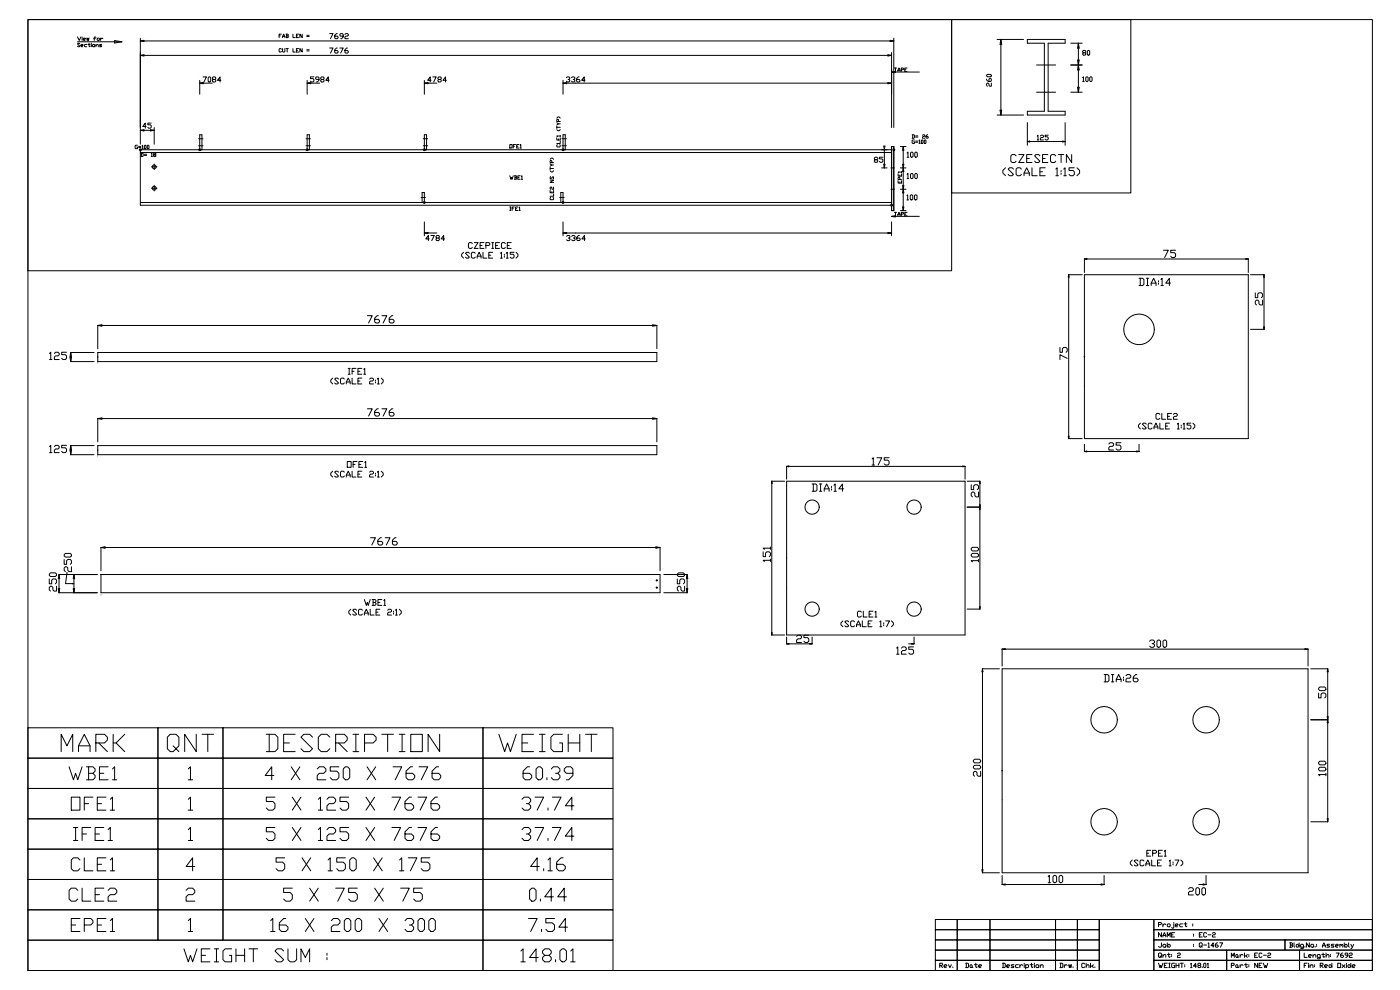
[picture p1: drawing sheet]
<svg xmlns="http://www.w3.org/2000/svg" width="420mm" height="297mm" viewBox="0 0 420 297" stroke-linecap="round" stroke-linejoin="round" font-family="sans-serif">
<g fill="none" stroke="#000" stroke-width=".3">
<path d="M8.4 5.9h403.2v285.1h-403.2zM8.4 5.9h277v75.3h-277zM23.2 11.1l.6 1 .5-1M23.2 12.5h13.3M23.9 13.2l-.5-.2-.2 .2 .7 .6-.1 .2-.6-.2M24.3 13.7h.5l.2-.2-.2-.2-.5 .2v.3l.5 .2M24.6 11.1v.1M24.6 11.4v.7M25 11.8h.5l.2-.2-.2-.2-.5 .2v.3l.5 .2M26 11.4l.2 .7 .2-.7 .1 .7 .2-.7M26 13.3l-.7 .2 .2 .5h.5M26.4 13.3h.6"/>
<path d="M26.7 13v.8l.2 .2 .1-.2M27.4 13v.2M27.4 13.3v.7M27.7 13.5l.6-.2 .1 .5-.5 .2zM28.1 11.6h.5M28.8 11.2l-.2-.1-.3 .1v.9M28.8 13.7l.5-.4 .2 .7M28.8 13.3v.7M29.3 11.4l.5 .2-.2 .5-.5-.2zM30.2 11.4v.7M30.5 13.3h-.5l-.2 .2 .2 .2 .5 .1-.7 .2M30.9 11.6l-.4-.2-.3 .4"/>
<path d="M34.4 12.2l2.1 .3-2.1 .4zM42.1 11.4v31.8M42.1 12.3h225.9M42.1 12.3l1.1-.2v.4zM42.1 16.6l1.1-.2v.4zM42.1 16.6h225.3M83.7 10.8h.3M84.4 10.2h-.7v1.1M84.4 14.7l-.2-.1-.5 .1 .2 .9 .5-.2M84.7 11.3l.4-1.1 .3 1.1M84.7 14.6l.2 1 .5-.2v-.8M84.7 10.9h.7"/>
<path d="M85.8 10.2h.5l.2 .2-.2 .4M85.8 14.6h.7M85.9 10.8h.4l.2 .3-.7 .2M85.9 10.2v1.1M86.1 14.6v1M87.9 10.2v1.1h.6M87.9 14.6v1h.6M88.9 10.8h.3M88.9 15.1h.3M89.6 10.2h-.7v1.1h.7M89.6 14.6h-.7v1h.7M90.6 10.2v1.1l-.7-1.1v1.1"/>
<path d="M90.6 14.6v1l-.7-1v1M92 10.9h.7M92 10.6h.7M92 14.9h.7M92 15.3h.7M98.8 10.1h1.1l-.8 1.5M98.8 14.4h1.1l-.8 1.5M101.1 10.1l-.7 .5v.7l.2 .3h.5l.3-.3-.3-.5h-.7M101.1 14.4l-.7 .5v.8l.2 .2h.5l.3-.2-.3-.5h-.7M101.9 14.4h1l-.7 1.5M102.9 10.8h-.7l-.3-.2 .3-.5h.5l.2 .2v.8l-.7 .5M103.4 10.3l.3-.2h.5l.3 .2-.3 .5h-.5l-.3 .3v.5h1.1"/>
<path d="M104.2 14.4l-.8 .5v.8l.3 .2h.5l.3-.5-.3-.2h-.8M266.3 16.4l1.1 .2-1.1 .2zM267 12.1l1 .2-1 .2zM267.4 15.8v22.4M268 11.4v26.8M285.4 5.9h53.7v52h-53.7zM299 11.8h8M300.2 11.8v22.7M300.2 11.8l.2 1.5h-.5zM308.1 11.8h11.3v1.2h-5.1v20.4h5.1v1.1h-11.3v-1.1h5.1v-20.4h-5.1zM310.9 19.5h5.7M321.1 13h3.4"/>
<path d="M321.1 19.5h3.4M323.2 18l.4 3h-.4l.4-3zM323.4 13v14.7M323.4 13l.2 1.4h-.4zM324.9 15.8l-.2-.2 .2-.5 .7 .3-.2 .4-.7 .3 .2 .4 .7-.2-.2-.5M326.1 15.4l.2-.3 .5 .3v.9l-.2 .2-.5-.2zM42.1 39.1l1.1-.2v.4zM42.1 39.1h4.1M43.8 37.9h-1l.8-1v1.5M45.2 38.9l1 .2-1 .2zM45.3 36.9h-1v.5h.8l.2 .3v.5l-.2 .2h-.5l-.3-.2M46.2 38.2v5"/>
<path d="M59.9 24.1v4.2M59.9 24.9h3.7M59.9 24.9l1.1-.1v.3zM60.9 23.1h1l-.7 1.5M62.4 23.3l.3-.2 .5 .2v1l-.3 .3-.5-.3zM64 23.8l-.3-.2 .3-.5h.5l.2 .2-.2 .5h-.5l-.3 .3 .3 .5h.5l.2-.3-.2-.5M66.2 24.1h-1l.8-1v1.5M92.1 24.9l1.1-.1v.3zM92.1 24.1v4.2M92.1 24.9h3.8M94.1 23.1h-1v.5h.8l.2 .2v.5l-.2 .3h-.5l-.3-.3M95.7 23.8h-.8l-.3-.5 .3-.2h.5l.3 .2v.8l-.8 .5"/>
<path d="M96.4 23.8l-.2-.2 .2-.5h.5l.3 .2-.3 .5h-.5l-.2 .3 .2 .5h.5l.3-.3-.3-.5M98.7 24.1h-1l.8-1v1.5M127.3 24.1v4.2M127.3 24.9h3.7M127.3 24.9l1-.1v.3zM129.3 24.1h-1l.7-1v1.5M129.8 23.1h1l-.8 1.5M131.6 23.8l-.3-.2 .3-.5h.5l.2 .5-.2 .2h-.5l-.3 .5 .3 .3h.5l.2-.3-.2-.5M133.9 24.1h-1.1l.8-1v1.5M167 38.9l.3 .3h.4l.3-.3M167 35.4l.3-.3h.4l.3 .3M167 37.8v.7"/>
<path d="M167 38.2h1M167 36.8l.5 .3M167.5 36.4v-.5l-.4-.1-.1 .6h1M168 37.1h-.5l-.5 .4M168.8 24.1v4.2M168.8 24.9h98.6M168.8 24.9l1.1-.1v.3zM169.9 23.3l.2-.2h.5l.3 .5-.5 .2M170.6 23.8l.3 .3-.3 .5h-.5l-.2-.3M171.4 23.3l.2-.2h.5l.3 .2v.3l-.5 .2M172.1 23.8l.3 .3-.3 .5h-.5l-.2-.3M173.7 23.1l-.8 .5v.7l.3 .3h.5l.2-.3-.2-.5h-.8"/>
<path d="M175.5 24.1h-1.1l.8-1v1.5M266.3 24.8l1.1 .1-1.1 .2zM267.4 21.6l1.1-.2v.4zM267.4 21.6h8.3M268.2 20.4h.7M268.6 20.4v1M269.2 21.4l.4-1 .3 1M269.2 21.1h.7M270.3 20.9h.5l.2-.3-.7-.2v1M271.3 20.9h.4M272 20.4h-.7v1h.7M295.9 23.7l.5 .7h.7l.2-.2-.2-.7-.5 .2v.7"/>
<path d="M295.9 22.5l.2-.2h1l.2 .5-.2 .2h-1zM297.3 24.9v1l-.7-.3-.2-.7-.5 .2 .2 .8M299 34.5h8M299.9 33h.5l-.2 1.5zM308.1 36.8v6.8M310.9 27.7h5.7M319.4 36.8v6.8M321.1 27.7h3.4M323.2 26.2h.4l-.2 1.5zM324.7 23.3l.2-.3v1.4M324.7 24.4h.4M325.9 23l.4 .3v.9l-.2 .2-.5-.2v-.9z"/>
<path d="M327 23l.5 .3v.9l-.2 .2-.5-.2v-.9zM41.2 43.6l-.7 .1v.7l.7 .2v-.5h-.2M41.6 43.9h.7M41.6 44.2h.7M42.1 45.7h225.3M42.2 45.9l.7 .2v.7l-.7 .2M42.4 45.9v1.1M42.6 43.7l.2-.1v1M42.6 44.6h.3M43.3 46.3h.7M43.3 46.6h.7M43.5 43.6l.3 .1-.2 .9-.3-.2z"/>
<path d="M44.3 43.6l.4 .1-.2 .9-.3-.2zM45.4 46.1l.1-.2v1.1M45.4 47h.3M45.4 50h1.7M45.4 56.4h1.7M46.2 46.4l-.1-.1 .1-.4 .5 .2-.1 .3-.5 .2 .1 .4 .5-.2-.1-.4M46.2 49.2v1.7M46.2 55.6v1.7M59.6 41.6h1.3M59.6 43.7h1.3M59.9 44.9v-4.5h.7v4.5M91.8 41.6h1.3"/>
<path d="M91.8 43.7h1.3M92.1 44.9v-4.5h.7v4.5M126.3 59.2h1.3M126.9 41.6h1.4M126.9 43.7h1.4M127.3 44.9v-4.5h.6v4.5M152.9 43.3h.7v1.1h-.7zM152.9 52.7l.3 1 .2-.5 .2 .5 .3-1M153.9 43.9h.4M154.3 52.7l.7 .2-.2 .3M154.4 53.2h.4l.2 .4-.7 .1M154.4 52.7v1"/>
<path d="M154.6 43.3h-.7v1.1M155 43.9h.3M155.3 53.2h.4M155.7 43.3h-.7v1.1h.7M156 43.5l.2-.2v1.1M156 52.7h-.7v1h.7M156 44.4h.4M156.4 52.9l.1-.2v1M156.4 53.7h.3M165 57.1v.7h1v-.7M165 54h1l-1 .7h1M165 51.2l.3 .4h.4l.3-.4"/>
<path d="M165 47.8l.3-.4h.4l.3 .4M165 50.2v.7M165 50.5h1M165 49.1l.5 .4M165.2 59.2l-.2 .2 .2 .5h.6l.2-.2-.2-.5M165.2 53l-.2 .1 .2 .5 .6-.6 .2 .1-.2 .5M165.5 48.8v-.5l-.3-.2-.2 .7h1M165.5 57.5v.3M166 58.2v.6h-1M166 56.1v.7l-.5-.2-.2-.5-.3 .1 .2 .6M166 49.5h-.5l-.5 .3M167 41.3v.7h1v-.7"/>
<path d="M167.1 43.4l-.1 .2 .1 .5h.7l.2-.2-.2-.5M167.5 41.6v.4M167.9 59.2h1.3M168 42.3v.7h-1M168 40.8h-1l.1 .2M168 40.6v.4M168.5 41.6h1.3M168.5 43.7h1.3M168.8 44.9v-4.5h.7v4.5M262.5 47.9l-.3-.3 .3-.5h.5l.2 .3-.2 .5h-.5l-.3 .3 .3 .5h.5l.2-.3-.2-.5M264.4 50.3h1.6M264.8 47.1h-1.1v.5h.8l.3 .3v.5l-.3 .3h-.5l-.3-.3"/>
<path d="M265 43.8h.4l-.2 1.1zM265 49.3h.4l-.2 1zM265.2 44.9v5.4M267.2 50.3h1M267.2 56.7h1M267.4 44.9h-225.3v16.6h225.3M267.4 43.9h.6v19.3h-.6zM269.3 54.2v.7h1.1v-.7M269.3 52.1v.7h1.1v-.7M269.9 53.9v-.6l-.4-.1-.2 .7h1.1M269.9 52.5v.3M269.9 54.5v.4"/>
<path d="M270 43.9h1.7M270 50.3h1.7M270 56.7h1.7M270.4 51.6h-1.1l.2 .2M270.4 51.4v.4M270.7 49.3h.4l-.4 2.1h.4zM270.7 55.7h.4l-.4 2.1h.4zM270.9 43.9v19.2M270.9 43.9l.2 1.1h-.4zM272 58.7l.2-.3v1.5M272 59.9h.5M272 45.9l.3-.3v1.5"/>
<path d="M272 52.3l.3-.3v1.5M272 47.1h.5M272 53.5h.5M273 58.7l.2-.3 .5 .3v1l-.2 .2-.5-.2zM273.3 45.6l.5 .3v1l-.2 .2-.5-.2v-1zM273.3 52l.5 .3v1l-.2 .2-.5-.2v-1zM273.5 40.4l.7 .2v.7l-.7 .1M273.7 40.4v1M274.2 42l-.7 .1 .2 .9h.5v-.5h-.1M274.3 45.9l.3-.3 .5 .3v1l-.3 .2-.5-.2zM274.3 52.3l.3-.3 .5 .3v1l-.3 .2-.5-.2zM274.5 58.4l.5 .3v1l-.2 .2-.6-.2v-1z"/>
<path d="M274.6 40.8h.7M274.6 41.1h.7M274.6 42.3h.7M274.6 42.7h.7M275.6 42.1l.2-.1v1M275.6 43h.4M276.3 42.1l.2-.1 .3 .1-.1 .9-.4-.2zM276.7 40.6l.1-.2 .5 .2-.1 .3-.5 .2v.3h.6M277.3 42l.4 .1-.2 .9-.3-.2zM278.2 40.4l-.5 .4v.5l.2 .1 .5-.1-.2-.4h-.5M301.5 50.3l-.7 .8v.8l.7 .8M303.9 50.7l-.4-.4h-.8l-.4 .4 1.6 1.6-.4 .4h-.8l-.4-.4"/>
<path d="M304.7 46.7l-.4-.4h-.8l-.4 .4v1.6l.4 .4h.8l.4-.4M305.5 46.3h1.6l-1.6 2.4h1.6M306.3 50.7l-.4-.4h-.8l-.4 .4v1.6l.4 .4h.8l.4-.4M307.1 52.7v-.8l.8-1.6 .8 1.6v.8M307.1 51.9h1.6M307.9 47.5h.8M308.1 42.4h11.3M308.1 42.4l.7-.1v.3zM309.5 46.3h-1.6v2.4h1.6M309.5 50.3v2.4h1.6M311.1 40.8l.2-.3v1.5M311.1 42h.4"/>
<path d="M311.9 46.7l-.4-.4h-.8l-.4 .4 1.6 1.6-.4 .4h-.8l-.4-.4M311.9 51.5h.8M312 40.8l.2-.3 .7 .3-.2 .5-.7 .2v.5h.9M312.7 47.5h.7M313.4 50.3h-1.5v2.4h1.5M314.2 46.3h-1.5v2.4h1.5M314.4 40.5h-1v.5h.7l.3 .3-.3 .7-.7-.3M316.6 46.7l-.4-.4h-.8l-.4 .4v1.6l.4 .4h.8l.4-.4M316.6 50.7l.4-.4v2.4M316.6 52.7h.8M317.4 46.3h1.6M318.2 46.3v2.4"/>
<path d="M318.2 51.1v.4M318.2 51.9v.4M318.7 42.3l.7 .1-.7 .2zM319 50.7l.4-.4v2.4M319 52.7h.8M321.4 46.3v2.4l-1.6-2.4v2.4M322.2 50.3h-1.6v.8h1.2l.4 .4v.8l-.4 .4h-.8l-.4-.4M323 50.3l.8 .8v.8l-.8 .8M42.1 60.7h225.3M126.6 60.7v-3h.7v3M127.3 66.5v4.2M127.3 69.9h3.7"/>
<path d="M127.3 69.9l1-.2v.4zM128.7 71.6h-1l.8-1v1.5M129.2 70.6h1l-.7 1.5M131 71.4l-.2-.3 .2-.5h.5l.3 .5-.3 .3h-.5l-.2 .5 .2 .2h.5l.3-.2-.3-.5M133.3 71.6h-1l.7-1v1.5M139 75.7l-.6 .5v.6l.6 .6M140.8 75.9l-.3-.2h-.6l-.3 .2 1.2 1.2-.3 .3h-.6l-.3-.3M141.6 73l-.2-.3h-.6l-.3 .3v1.2l.3 .3h.6l.2-.3M142.2 72.7h1.2l-1.2 1.8h1.2M142.5 75.9l-.3-.2h-.6l-.2 .2v1.2l.2 .3h.6l.3-.3M143.1 77.4v-.6l.6-1.1 .6 1.1v.6M143.1 76.8h1.2"/>
<path d="M144 73.6h.6M144.8 75.7v1.7h1.2M145.1 72.7h-1.1v1.8h1.1M145.7 73.6h.9l.3-.6-.3-.3h-.9v1.8M146.6 76.5h.6M147.5 74.5h.6M147.5 72.7h.6M147.8 75.7h-1.2v1.7h1.2M147.8 72.7v1.8M148.6 73.6h.6M149.8 72.7h-1.2v1.8h1.2M150.1 75.9l.3-.2v1.7"/>
<path d="M150.1 77.4h.6M151.3 76.2v.3M151.3 76.8v.3M151.5 73l-.2-.3h-.6l-.3 .3v1.2l.3 .3h.6l.2-.3M151.8 75.9l.3-.2v1.7M151.8 77.4h.6M152.1 73.6h.6M152.9 63.1h.3M152.9 62.1h.3M153.1 62.1v1M153.3 72.7h-1.2v1.8h1.2M153.6 62.6h.3"/>
<path d="M154.2 75.7h-1.2v.5h.9l.3 .3v.6l-.3 .3h-.6l-.3-.3M154.3 62.1h-.7v1M154.6 62.6h.4M154.7 75.7l.6 .5v.6l-.6 .6M155.3 62.1h-.7v1h.7M155.7 62.2l.1-.1v1M155.7 63.1h.3M168.2 60.7v-3h.6v3M168.8 66.5v4.2M168.8 69.9l1.1-.2v.4zM168.8 69.9h98.6M169.9 70.9l.3-.3h.5l.2 .3v.2l-.5 .3"/>
<path d="M170.7 71.4l.2 .2-.2 .5h-.5l-.3-.2M171.4 70.9l.3-.3h.5l.3 .3-.3 .5h-.2M172.2 71.4l.3 .2-.3 .5h-.5l-.3-.2M173.7 70.6l-.7 .5v.8l.2 .2h.5l.3-.2-.3-.5h-.7M175.5 71.6h-1l.8-1v1.5M266.3 69.7l1.1 .2-1.1 .2zM267.4 66.5v4.2M267.4 64.9l1.1-.2v.4zM267.4 64.9h8.3M268.2 63.7h.7M268.6 63.7v1M269.2 64.7l.4-1 .3 1"/>
<path d="M269.2 64.4h.7M270 63.1h1.7M270.3 64.2h.5l.2-.4-.7-.1v1M270.7 62.1h.4l-.2 1zM271.3 64.2h.4M272 63.7h-.7v1h.7M325.2 77.6v4.1M325.2 77.7h49.2M325.2 77.7l.7-.2v.3zM348.9 75h1.5l-1.1 2.2M352.5 75h-1.4v.8h1.1l.3 .3v.8l-.3 .3h-.7l-.4-.3M373.6 77.5l.8 .2-.8 .1z"/>
<path d="M374.4 77.6v4.1M29.3 97.6v7M29.3 97.6l1.2-.2v.4zM29.3 97.6h167.7M110.2 94.7h1.4l-1.1 2.1M113.5 94.7h-.4l-.7 .7v1.1l.3 .3h.8l.3-.3v-.4l-.3-.3h-1.1M114.5 94.7h1.5l-1.1 2.1M117.8 94.7h-.3l-.8 .7v1.1l.4 .3h.7l.4-.3v-.4l-.4-.3h-1.1M195.8 97.4l1.2 .2-1.2 .2zM197 97.6v7M320.5 82.4h4.1M320.5 82.4v49.1"/>
<path d="M320.5 82.4l.1 .7h-.2zM325.2 82.4h49.2v49.1h-49.2zM341.6 83.4h1.1l.3 .4v1.5l-.3 .3h-1.1M342 83.4v2.2M343.8 83.4h.7M343.8 85.6h.7M344.1 83.4v2.2M345.2 85.6v-.7l.8-1.5 .7 1.5v.7M345.2 84.9h1.5M347.4 84.2v.3M347.4 84.9v.4M348.1 83.8l.4-.4v2.2"/>
<path d="M348.1 85.6h.8M351.1 84.9h-1.5l1.1-1.5v2.2M375 82.4h4.1M375 98.8h4.1M376.5 87.8v1.5h.7v-1.1l.3-.4h.8l.3 .4v.7l-.3 .4M378.6 90v1.4h-.7l-.4-.3v-.7l-.3-.4h-.4l-.3 .4v.7l.3 .3M379 98h.2l-.1 .8zM379.1 82.4l.1 .7h-.2zM379.1 82.4v16.4M14.9 106l.3-.4v2.2M14.9 107.8h.7M16.3 106l.4-.4h.7l.4 .4v.4l-.4 .3h-.7l-.4 .4v.7h1.5"/>
<path d="M20 105.6h-1.5v.8h1.1l.4 .3v.7l-.4 .4h-.7l-.4-.4M21 107.2h.4l-.2 1.2zM21.2 108.4h7M21.2 105.7h7M21.2 105.7v2.7M21.2 105.7l.2 1.2h-.4zM29.3 105.7h167.7v2.7h-167.7zM29.3 108.8h.1M29.3 107.1h.1M99.8 113.4l-.6 .6v.5l.6 .6M101.5 113.7l-.3-.3h-.6l-.2 .3 1.1 1.1-.3 .3h-.6l-.2-.3M103.3 113.7l-.3-.3h-.6l-.3 .3v1.1l.3 .3h.6l.3-.3"/>
<path d="M103.8 115.1v-.6l.6-1.1 .6 1.1v.6M103.8 114.5h1.2M104.4 110.5h.6M104.4 112.2h.6M104.7 110.5v1.7M105.6 113.4v1.7h1.2M105.6 111.3h.6M106.8 110.5h-1.2v1.7M107.3 111.3h.6M107.3 114.3h.6M108.5 110.5h-1.2v1.7h1.2M108.5 113.4h-1.2v1.7h1.2"/>
<path d="M109.1 110.8l.3-.3v1.7M109.1 112.2h.6M110.8 113.7l.3-.3h.6l.3 .3-.3 .6h-.6l-.3 .2v.6h1.2M112.6 114v.3M112.6 114.5v.3M113.2 113.7l.3-.3v1.7M113.2 115.1h.6M114.3 113.4l.6 .6v.5l-.6 .6M317.9 104.2v1.4h.7v-1.1l.4-.3h.7l.4 .3v.8l-.4 .3M320.1 107.5l-2.2-1.1v1.4M325.1 107h.2M325.2 115.7h.1"/>
<path d="M14.9 133.9l.3-.4v2.2M14.9 135.7h.7M16.3 133.9l.4-.4h.7l.4 .4v.4l-.4 .3h-.7l-.4 .4v.7h1.5M20 133.5h-1.5v.8h1.1l.4 .3v.8l-.4 .3h-.7l-.4-.3M21 135.1h.4l-.2 1.2zM21.2 136.3h7M21.2 133.6h7M21.2 133.6v2.7M21.2 133.6l.2 1.2h-.4zM29.3 125.5v7M29.3 133.6h167.7v2.7h-167.7zM29.3 125.5h167.7"/>
<path d="M29.3 125.5l1.2-.2v.4zM29.3 136.7h.1M29.3 135h.1M104.1 138.4h1.2v1.7h-1.2zM105.9 139.3h.6M107.1 138.4h-1.2v1.7M107.6 139.3h.6M108.8 138.4h-1.2v1.7h1.2M109.4 138.7l.3-.3v1.7M110.2 122.6h1.4l-1.1 2.2M113.5 122.6h-.4l-.7 .7v1.1l.3 .4h.8l.3-.4v-.4l-.3-.3h-1.1M114.5 122.6h1.5l-1.1 2.2"/>
<path d="M117.8 122.6h-.3l-.8 .7v1.1l.4 .4h.7l.4-.4v-.4l-.4-.3h-1.1M195.8 125.3l1.2 .2-1.2 .2zM197 125.5v7M235.9 139.8v3.9M235.9 139.9h53.5M235.9 139.9l.7-.2v.3zM261.5 137.6l.4-.3v2.1M261.5 139.4h.8M263 137.3h1.4l-1 2.1M266.6 137.3h-1.4v.7h1.1l.3 .4v.7l-.3 .3h-.8l-.3-.3M288.7 139.7l.7 .2-.7 .1zM289.4 139.8v3.9"/>
<path d="M320.4 130.8h.2l-.1 .7zM320.5 131.5h4.1M325.2 133.2v2.2M325.2 135.4l.7-.1v.2zM325.2 135.4h16.4M332.5 133.1l.4-.3h.7l.4 .3v.4l-.4 .3h-.7l-.4 .4v.7h1.5M336.2 132.8h-1.5v.7h1.1l.4 .3v.8l-.4 .3h-.7l-.4-.3M340.9 135.3l.7 .1-.7 .1zM341.6 133.2v2.2M342 126.9l-.6 .6v.6l.6 .5M343.8 127.2l-.3-.3h-.6l-.3 .3 1.2 1.1-.3 .3h-.6l-.3-.3M345.5 127.2l-.3-.3h-.6l-.3 .3v1.1l.3 .3h.6l.3-.3"/>
<path d="M346.1 128.6v-.5l.6-1.2 .5 1.2v.5M346.1 128.1h1.1M347.8 124.3l-.3-.3h-.5l-.3 .3v1.1l.3 .3h.5l.3-.3M347.8 126.9v1.7h1.2M348.4 124v1.7h1.2M349.6 127.8h.6M350.2 124.8h.5M350.7 126.9h-1.1v1.7h1.1M351.3 124h-1.1v1.7h1.1M351.9 124.3l.3-.3h.6l.3 .3-.3 .5h-.6l-.3 .3v.6h1.2M353.1 127.2l.3-.3v1.7M353.1 128.6h.6"/>
<path d="M354.2 127.5v.3M354.2 128.1v.2M354.8 127.2l.3-.3v1.7M354.8 128.6h.6M357.2 126.9h-1.2v.6h.9l.3 .3v.5l-.3 .3h-.6l-.3-.3M357.7 126.9l.6 .6v.6l-.6 .5M99.8 141.3l-.6 .6v.6l.6 .5M101.5 141.6l-.3-.3h-.6l-.2 .3 1.1 1.2-.3 .2h-.6l-.2-.2M103.3 141.6l-.3-.3h-.6l-.3 .3v1.2l.3 .2h.6l.3-.2M103.8 143v-.5l.6-1.2 .6 1.2v.5M103.8 142.5h1.2M105.6 141.3v1.7h1.2"/>
<path d="M107.3 142.2h.6M108.5 141.3h-1.2v1.7h1.2M109.4 140.1h.6M110.8 141.6l.3-.3h.6l.3 .3-.3 .6h-.6l-.3 .3v.5h1.2M112.6 141.9v.3M112.6 142.5v.3M113.2 141.6l.3-.3v1.7M113.2 143h.6M114.3 141.3l.6 .6v.6l-.6 .5M231.4 144.3h3.9M231.5 144.3v46.1M231.5 144.3l.1 .7h-.3z"/>
<path d="M235.9 144.3h53.5v46.1h-53.5zM243.5 145.1h1.1l.4 .4v1.4l-.4 .4h-1.1M243.9 145.1v2.2M245.7 145.1h.8M245.7 147.3h.8M246.1 145.1v2.2M247.2 147.3v-.7l.7-1.5 .7 1.5v.7M247.2 146.6h1.4M249.4 145.9v.3M249.4 146.6v.3M250.1 145.5l.4-.4v2.2M250.1 147.3h.7"/>
<path d="M253 146.6h-1.4l1-1.5v2.2M290 144.3h3.9M290 152.1h3.9M291.3 145.4v1.4h.7v-1.1l.4-.3h.7l.3 .3v.8l-.3 .3M293.4 147.5v1.5h-.7l-.3-.4v-.7l-.4-.4h-.4l-.3 .4v.7l.3 .4M293.7 151.4h.3l-.3 1.3h.3zM293.9 144.3l.1 .7h-.3zM293.9 144.3v38.3M14.8 173.6v1.5h.7v-1.1l.4-.4h.7l.4 .4v.7l-.4 .4M15.1 171.8h1.5l.4 .3v.4l-.4 .4h-1.5l-.3-.4v-.4zM17 175.8v1.4h-.8l-.3-.3v-.8l-.4-.3h-.4l-.3 .3v.8l.3 .3M17.5 176.5h.4l-.2 1.2z"/>
<path d="M17.7 172.3h11.5M17.7 177.7h11.5M17.7 172.3v5.4M17.7 172.3l.2 1.2h-.4zM19.2 167.8v1.4h.8v-1.1l.3-.3h.8l.3 .3v.8l-.3 .3M19.6 165.9h1.5l.3 .4v.4l-.3 .3h-1.5l-.4-.3v-.4zM20.1 171.8h.1M20.1 171.7l-.4 3.3h2M21.4 169.9v1.5h-.7l-.4-.4v-.7l-.3-.4h-.4l-.4 .4v.7l.4 .4M21.7 174.9l.5 .1zM22 176.5h.4l-.2 1.2zM22.2 172.3l.2 1.2h-.4z"/>
<path d="M22.2 172.3v5.4M30.3 172.3h167.6v5.4h-167.6zM30.3 164.2v7M30.3 164.2h167.6M30.3 164.2l1.2-.2v.4zM30.3 178.4h.1M30.3 172.3h.1M109.3 179.8l.6 1.7 .2-.9 .3 .9 .6-1.7M111.1 161.2h1.5l-1.1 2.2M111.6 179.8h.9l.3 .3-.3 .5M111.9 179.8v1.7M114.4 161.2h-.4l-.7 .8v1.1l.4 .3h.7l.4-.3v-.4l-.4-.4h-1.1"/>
<path d="M114.5 179.8h-1.2v1.7h1.2M115.5 161.2h1.5l-1.1 2.2M118.8 161.2h-.4l-.7 .8v1.1l.3 .3h.8l.3-.3v-.4l-.3-.4h-1.1M196.7 164l1.2 .2-1.2 .2zM197.9 164.2v7M199.1 172.3h7M199.1 177.7h7M203.1 173.6v1.5h.8v-1.1l.3-.4h.7l.4 .4v.7l-.4 .4M203.1 172.1l.4-.3h1.4l.4 .3v.4l-.4 .4h-1.4l-.4-.4zM205.3 175.8v1.4h-.7l-.4-.3v-.8l-.3-.3h-.4l-.4 .3v.8l.4 .3M205.8 176.5h.5l-.2 1.2zM206.1 172.3l.2 1.2h-.5z"/>
<path d="M206.1 172.3v5.4M228.9 165.5v1.4h.7v-1.1l.4-.3h.7l.3 .3v.8l-.3 .3M231 168h-2.1l.3 .4M231 164.4h-2.1l.3 .3M231 164v.7M231 167.6v.8M235.9 167.4h.1M235.9 176.1h.1M291.6 165.9h1.5l.3 .4v.4l-.3 .3h-1.5l-.3-.3v-.4zM291.6 164.1h1.5l.3 .4v.3l-.3 .4h-1.5l-.3-.4v-.3zM293.4 168.1h-2.1l.3 .4M293.4 167.8v.7"/>
<path d="M105.2 182.7l-.6 .6v.6l.6 .5M106.9 183l-.3-.3h-.5l-.3 .3 1.1 1.1-.3 .3h-.5l-.3-.3M108.7 183l-.3-.3h-.6l-.3 .3v1.1l.3 .3h.6l.3-.3M109.3 184.4v-.5l.6-1.2 .5 1.2v.5M109.3 183.9h1.1M111 182.7v1.7h1.2M111.9 180.6h.6l.3 .6-.3 .3h-.9M112.8 183.6h.5M113.3 180.6h.6M113.9 182.7h-1.1v1.7h1.1M115.1 180.1l.3-.3v1.7M115.1 181.5h.6"/>
<path d="M116.3 183l.3-.3h.5l.3 .3-.3 .6h-.5l-.3 .3v.5h1.1M118 183.3v.3M118 183.9v.2M118.6 183l.3-.3v1.7M118.6 184.4h.6M119.8 182.7l.5 .6v.6l-.5 .5M231.3 189.7h.3l-.1 .7zM231.4 190.4h3.9M235.9 191v2.1M235.9 193.1l.7-.2v.3zM235.9 193.1h7.6M238.9 190.8l.4-.3h.7l.4 .3v.4l-.4 .4h-.7l-.4 .3v.8h1.5"/>
<path d="M242.5 190.5h-1.4v.7h1.1l.3 .4v.7l-.3 .4h-.7l-.4-.4M242.9 192.9l.6 .2-.6 .1zM243.5 191v2.1M252.8 186.2l-.6 .6v.5l.6 .6M254.5 186.5l-.3-.3h-.5l-.3 .3 1.1 1.1-.3 .3h-.5l-.3-.3M256.3 186.5l-.3-.3h-.6l-.3 .3v1.1l.3 .3h.6l.3-.3M256.9 187.9v-.6l.5-1.1 .6 1.1v.6M256.9 187.3h1.1M258.3 183.6l-.3-.3h-.6l-.3 .3v1.1l.3 .3h.6l.3-.3M258.6 186.2v1.7h1.2M258.9 183.3v1.7h1.2M260.4 187.1h.5"/>
<path d="M260.6 184.1h.6M261.5 186.2h-1.1v1.7h1.1M261.8 183.3h-1.2v1.7h1.2M262.4 183.6l.3-.3v1.7M262.4 185h.6M263.8 186.5l.3-.3v1.7M263.8 187.9h.6M265 186.8v.3M265 187.3v.3M265.6 186.2h1.2l-.9 1.7M267.3 186.2l.6 .6v.5l-.6 .6M268.9 194.3l.3-.3v2.2"/>
<path d="M268.9 196.2h.7M270.3 194.3l.4-.3h.7l.4 .3v.4l-.4 .4h-.7l-.4 .3v.8h1.5M272.5 193.1h1.6M273.4 192.9l.7 .2-.7 .1zM274 194h-1.5v.7h1.1l.4 .4v.7l-.4 .4h-.7l-.4-.4M274.1 191v2.1M290 182.6h3.9M293.7 182h.3l-.1 .6zM300.5 194.6v5.1M300.5 194.6h91.8M300.5 194.6l.9-.1v.3zM344.8 192.3l.3-.4h.8l.3 .4v.3l-.3 .4h-.4"/>
<path d="M345.9 193l.3 .4v.3l-.3 .4h-.8l-.3-.4M347 192.3l.3-.4h.4l.3 .4v1.4l-.3 .4h-.4l-.3-.4zM349.1 191.9h.4l.4 .4v1.4l-.4 .4h-.4l-.3-.4v-1.4zM391.4 194.5l.9 .1-.9 .2zM392.3 194.6v5.1M8.4 218.2h39v9.1h-39zM47.4 218.2h19.5v9.1h-19.5zM66.9 218.2h77.9v9.1h-77.9zM144.8 218.2h39v9.1h-39zM294.6 200.5h5.1M294.6 200.5v61.2M294.6 200.5l.2 .9h-.3z"/>
<path d="M300.5 200.5h91.8v61.2h-91.8zM331.1 202.3h1.1l.4 .3v1.5l-.4 .4h-1.1M331.5 202.3v2.2M333.3 202.3h.7M333.3 204.5h.7M333.7 202.3v2.2M334.8 204.5v-.8l.7-1.4 .7 1.4v.8M334.8 203.7h1.4M336.9 203v.4M336.9 203.7v.4M337.7 202.6l.3-.3h.8l.3 .3v.4l-.3 .4h-.8l-.3 .3v.8h1.4M340.9 202.3h-.3l-.7 .7v1.1l.3 .4h.7l.4-.4v-.4l-.4-.3h-1"/>
<path d="M393.1 200.5h5.1M393.1 215.8h5.1M395.4 207.8v1.5h.8v-1.1l.3-.4h.8l.3 .4v.7l-.3 .4M395.4 206.4l.4-.4h1.5l.3 .4v.3l-.3 .4h-1.5l-.4-.4zM398 214.9h.3l-.3 1.8h.3zM398.2 200.5l.1 .9h-.3zM398.2 200.5v45.9M8.4 227.3h39v9.1h-39zM8.4 236.4h39v9.1h-39zM18.3 225.4v-5.2l1.8 3.4 1.7-3.4v5.2M20.7 229.9l1.3 3.9 .7-1.9 .6 1.9 1.3-3.9M21.4 239h2.6v3.9h-2.6z"/>
<path d="M23.5 225.4v-1.8l1.8-3.4 1.7 3.4v1.8M23.5 223.6h3.5M25.9 229.9h2l.6 .7v.6l-.6 .7M26.6 231.9h1.3l.6 .6v.7l-.6 .6h-2M26.6 229.9v3.9M27.9 239h-2.6v3.9M28.7 222.8h2.6l.9-.9v-.9l-.9-.8h-2.6v5.2M29.6 222.8l2.6 2.6M29.8 231.9h1.3M31.8 239h-2.6v3.9h2.6M32.4 229.9h-2.6v3.9h2.6M33.1 239.7l.6-.7v3.9"/>
<path d="M33.7 230.6l.7-.7v3.9M33.7 233.8h1.3M33.9 220.2v5.2M34.8 222.8l2.6 2.6M37.4 220.2l-2.6 2.6h-.9M47.4 227.3h19.5v9.1h-19.5zM47.4 236.4h19.5v9.1h-19.5zM51.9 223.6l.9 .9-.9 .9h-.8l-.9-.9v-3.5l.9-.8h1.7l.9 .8v2.6l-.9 .9 .9 .9M56.5 230.6l.6-.7v3.9M56.5 239.7l.6-.7v3.9M56.5 233.8h1.3M58.8 220.2v5.2l-3.4-5.2v5.2"/>
<path d="M60.6 220.2h3.4M62.3 220.2v5.2M66.9 227.3h77.9v9.1h-77.9zM66.9 236.4h77.9v9.1h-77.9zM79.9 220.2h2.6l.8 .8v3.5l-.8 .9h-2.6M80.7 220.2v5.2M82.1 232.5h-2.6l2-2.6v3.9M82.5 239h-2.6v1.3h1.9l.7 .7v1.3l-.7 .6h-1.3l-.6-.6M85.1 222.8h1.7M87.3 229.9l2.6 3.9M87.7 239l2.6 3.9M88.5 220.2h-3.4v5.2h3.4"/>
<path d="M89.9 229.9l-2.6 3.9M90.3 239l-2.6 3.9M93.7 221l-.8-.8h-1.8l-.8 .8 3.4 3.5-.8 .9h-1.8l-.8-.9M95.1 230.6l.7-.7h1.3l.6 .7v.6l-.6 .7h-1.3l-.7 .6v1.3h2.6M95.5 239.7l.6-.7v3.9M98.1 239.7l.6-.7h1.3l.7 .7v.6l-.7 .7h-1.3l-.6 .6v1.3h2.6M98.9 221l-.8-.8h-1.8l-.8 .8v3.5l.8 .9h1.8l.8-.9M100.7 222.8h2.6l.8-.9v-.9l-.8-.8h-2.6v5.2M101.5 222.8l2.6 2.6M101.6 229.9h-2.6v1.3h2l.6 .7v1.3l-.6 .6h-1.3l-.7-.6M102.9 230.6l.7-.7h.6l.7 .7v2.6l-.7 .6h-.6l-.7-.6zM104.6 239h-2.6v1.3h1.9l.7 .7v1.3l-.7 .6h-1.3l-.6-.6"/>
<path d="M105.9 220.2h1.7M105.9 225.4h1.7M106.7 220.2v5.2M109.3 222.8h2.6l.9-.9v-.9l-.9-.8h-2.6v5.2M109.8 239l2.6 3.9M110.1 229.9l2.6 3.9M112.4 239l-2.6 3.9M112.7 229.9l-2.6 3.9M114.5 220.2h3.5M116.3 220.2v5.2M117.6 239h2.6l-2 3.9M117.9 229.9h2.6l-2 3.9"/>
<path d="M119.7 220.2h1.8M119.7 225.4h1.8M120.6 220.2v5.2M123.2 220.2h3.4v5.2h-3.4zM123.4 239h-.6l-1.3 1.3v2l.6 .6h1.3l.7-.6v-.7l-.7-.6h-1.9M123.7 229.9h-.6l-1.3 1.3v2l.6 .6h1.3l.7-.6v-.7l-.7-.6h-1.9M125.3 239h2.6l-1.9 3.9M125.7 229.9h2.6l-2 3.9M131.2 239h-.7l-1.3 1.3v2l.7 .6h1.3l.6-.6v-.7l-.6-.6h-2M131.5 229.9h-.6l-1.3 1.3v2l.6 .6h1.3l.7-.6v-.7l-.7-.6h-1.9M131.8 220.2v5.2l-3.4-5.2v5.2M144.8 227.3h39v9.1h-39z"/>
<path d="M144.8 236.4h39v9.1h-39zM149.6 220.2l1.7 5.2 .9-2.6 .9 2.6 1.7-5.2M156.5 239.7l.7-.7h1.3l.6 .7v.6l-.6 .7h-.7M156.5 222.8h1.8M158.8 229.9h-.6l-1.3 1.3v2l.6 .6h1.3l.7-.6v-.7l-.7-.6h-1.9M160 220.2h-3.5v5.2h3.5M160.4 239h2.6l-1.9 3.9M160.8 230.6l.6-.7h.7l.6 .7v2.6l-.6 .6h-.7l-.6-.6zM161.7 220.2h1.8M161.7 225.4h1.8M162.6 220.2v5.2M164 233.2v.6"/>
<path d="M165.3 230.6l.7-.7h1.3l.6 .7v.6l-.6 .7h-.7M165.6 239h2.6l-1.9 3.9M167.3 231.9l.6 .6v.7l-.6 .6h-1.3l-.7-.6M168.7 220.2h-2.6l-.9 .8v3.5l.9 .9h2.6v-2.6h-.9M170.4 222.8h3.5M170.4 220.2v5.2M171.8 231.9h-1.9l-.7-.7v-.6l.7-.7h1.3l.6 .7v1.9l-1.3 1.3h-.6M173.9 220.2v5.2M175.6 220.2h3.5M177.3 220.2v5.2M291.9 228l.4-.3h1.4l.4 .3v.4l-.4 .4h-1.4l-.4-.4zM292.3 229.5h1.4l.4 .3v.4l-.4 .4h-1.4l-.4-.4v-.4z"/>
<path d="M294.1 231.3v1.5h-.7l-.4-.4v-.7l-.4-.4h-.3l-.4 .4v.7l.4 .4M300.5 239.9h.1M300.6 231.1h.1M395.4 230.4l.4-.3h1.5l.3 .3v.4l-.3 .4h-1.5l-.4-.4zM395.4 228.6l.4-.3h1.5l.3 .3v.4l-.3 .3h-1.5l-.4-.3zM397.6 232.3h-2.2l.4 .3M397.6 231.9v.7M8.4 245.5h39v9.1h-39zM8.4 254.6h39v9.1h-39zM22 248.1h1.3M22 252h1.3M22.7 248.1v3.9"/>
<path d="M24 257.9l-.7-.7h-1.3l-.6 .7v2.6l.6 .6h1.3l.7-.6M24.6 250.1h1.3M25.3 257.2v3.9h2.6M25.3 241h1.3M27.2 248.1h-2.6v3.9M28.5 250.1h1.3M29.2 241h1.3M29.2 259.2h1.3M31.1 248.1h-2.6v3.9h2.6M31.8 257.2h-2.6v3.9h2.6M32.4 248.8l.7-.7v3.9M32.4 252h1.3"/>
<path d="M33.1 257.9l.6-.7v3.9M33.1 242.9h1.3M47.4 245.5h19.5v9.1h-19.5zM47.4 254.6h19.5v9.1h-19.5zM56.5 248.8l.6-.7v3.9M56.5 242.9h1.3M56.5 252h1.3M58.4 259.8h-2.6l2-2.6v3.9M66.9 245.5h77.9v9.1h-77.9zM66.9 254.6h77.9v9.1h-77.9zM82.5 248.1h-2.6v1.3h1.9l.7 .7v1.3l-.7 .6h-1.3l-.6-.6M85.4 257.2h-2.6v1.3h1.9l.7 .7v1.3l-.7 .6h-1.3l-.6-.6"/>
<path d="M87.7 248.1l2.6 3.9M90.3 248.1l-2.6 3.9M90.6 257.2l2.6 3.9M93.2 257.2l-2.6 3.9M95.5 248.8l.6-.7v3.9M95.5 242.9h1.3M95.5 252h1.3M98.1 248.8l.6-.7h1.3l.7 .7v.6l-.7 .7h-1.3l-.6 .6v1.3h2.6M98.4 257.9l.6-.7v3.9M103.6 257.2h-2.6v1.3h1.9l.7 .7v1.3l-.7 .6h-1.3l-.6-.6M104.6 248.1h-2.6v1.3h1.9l.7 .7v1.3l-.7 .6h-1.3l-.6-.6M104.9 257.9l.6-.7h.7l.6 .7v2.6l-.6 .6h-.7l-.6-.6z"/>
<path d="M109.8 248.1l2.6 3.9M112 257.2l2.6 3.9M112.4 248.1l-2.6 3.9M114.6 257.2l-2.6 3.9M117.6 248.1h2.6l-2 3.9M119.8 257.9l.7-.7v3.9M122.4 257.2h2.6l-1.9 3.9M123.4 248.1h-.6l-1.3 1.3v2l.6 .6h1.3l.7-.6v-.7l-.7-.6h-1.9M125.3 248.1h2.6l-1.9 3.9M128.9 257.2h-2.6v1.3h2l.6 .7v1.3l-.6 .6h-1.3l-.7-.6M131.2 248.1h-.7l-1.3 1.3v2l.7 .6h1.3l.6-.6v-.7l-.6-.6h-2M144.8 245.5h39v9.1h-39z"/>
<path d="M144.8 254.6h39v9.1h-39zM156.5 248.8l.7-.7h1.3l.6 .7v.6l-.6 .7h-.7M158.5 241l.6 .6v.7l-.6 .6h-1.3l-.7-.6M158.5 250.1l.6 .6v.7l-.6 .6h-1.3l-.7-.6M160.4 248.1h2.6l-1.9 3.9M161.7 259.8h-2.6l2-2.6v3.9M164.3 257.9l.7-.7v3.9M164.3 242.3v.6M164.3 251.4v.6M165.6 248.1h2.6l-1.9 3.9M168.9 257.2h-.7l-1.3 1.3v2l.7 .6h1.3l.6-.6v-.7l-.6-.6h-2M172.1 241.6h-2.6l2-2.6v3.9"/>
<path d="M172.1 250.7h-2.6l2-2.6v3.9M339.6 257.9l-.6 .6v.6l.6 .5M341.3 258.2l-.3-.3h-.6l-.3 .3 1.2 1.1-.3 .3h-.6l-.3-.3M343.1 258.2l-.3-.3h-.6l-.3 .3v1.1l.3 .3h.6l.3-.3M343.6 259.6v-.5l.6-1.2 .6 1.2v.5M343.6 259.1h1.2M343.9 255.8h.6M345.1 255h-1.2v1.7h1.2M345.4 257.9v1.7h1.1M345.7 255.8h.8l.3-.5-.3-.3h-.8v1.7M347.1 258.8h.6M347.4 255.8h.6"/>
<path d="M348.3 257.9h-1.2v1.7h1.2M348.6 255h-1.2v1.7h1.2M349.2 255.3l.3-.3v1.7M349.2 256.7h.6M350.6 258.2l.3-.3v1.7M350.6 259.6h.6M351.8 258.5v.3M351.8 259.1v.2M352.4 257.9h1.1l-.8 1.7M354.1 257.9l.6 .6v.6l-.6 .5M393.1 246.4h5.1M398 245.5h.3l-.1 .9z"/>
<path d="M8.4 263.7h39v9.1h-39zM8.4 272.8h39v9.1h-39zM21.4 277.4h1.3M23.3 267l-.6-.7h-1.3l-.7 .7v2.6l.7 .6h1.3l.6-.6M24 275.4h-2.6v3.9h2.6M24.6 266.3v3.9h2.6M25.3 277.4h1.9l.7-.7v-.6l-.7-.7h-1.9v3.9M28.5 268.3h1.3M29.2 277.4h1.3M31.1 266.3h-2.6v3.9h2.6M31.8 275.4h-2.6v3.9h2.6M32.4 267l.7-.7h1.3l.6 .7v.6l-.6 .7h-1.3l-.7 .6v1.3h2.6"/>
<path d="M33.1 276.1l.6-.7v3.9M33.1 261.1h1.3M33.1 279.3h1.3M47.4 263.7h19.5v9.1h-19.5zM47.4 272.8h19.5v9.1h-19.5zM55.8 267l.7-.7h1.3l.6 .7v.6l-.6 .7h-1.3l-.7 .6v1.3h2.6M56.5 276.1l.6-.7v3.9M56.5 279.3h1.3M66.9 263.7h77.9v9.1h-77.9zM66.9 272.8h77.9v9.1h-77.9zM81.2 276.1l.6-.7v3.9M81.2 279.3h1.3"/>
<path d="M85.7 275.4h-.6l-1.3 1.3v2l.6 .6h1.3l.7-.6v-.7l-.7-.6h-1.9M87.7 266.3h-2.6v1.3h1.9l.7 .7v1.3l-.7 .6h-1.3l-.6-.6M91.6 275.4l2.6 3.9M92.9 266.3l2.6 3.9M94.2 275.4l-2.6 3.9M95.5 266.3l-2.6 3.9M98.4 261.1h1.3M99.4 276.1l.6-.7h1.3l.7 .7v.6l-.7 .7h-1.3l-.6 .6v1.3h2.6M100.7 266.3h2.6l-2 3.9M103.3 276.1l.6-.7h.7l.6 .7v2.6l-.6 .6h-.7l-.6-.6zM106.5 276.1l.7-.7h.6l.7 .7v2.6l-.7 .6h-.6l-.7-.6zM107.2 266.3h-2.6v1.3h1.9l.7 .7v1.3l-.7 .6h-1.3l-.6-.6"/>
<path d="M112.4 266.3l2.6 3.9M113.7 275.4l2.6 3.9M115 266.3l-2.6 3.9M116.3 275.4l-2.6 3.9M119.8 261.1h1.3M120.2 266.3h2.6l-2 3.9M121.5 276.1l.6-.7h1.3l.7 .7v.6l-.7 .7h-.6M123.4 277.4l.7 .6v.7l-.7 .6h-1.3l-.6-.6M126 275.4h.6l.7 .7v2.6l-.7 .6h-.6l-.7-.6v-2.6zM126.6 266.3h-2.5v1.3h1.9l.6 .7v1.3l-.6 .6h-1.3l-.6-.6M129.2 275.4h.7l.6 .7v2.6l-.6 .6h-.7l-.6-.6v-2.6zM144.8 263.7h39v9.1h-39z"/>
<path d="M144.8 272.8h39v9.1h-39zM158.5 275.4h2.6l-2 3.9M158.8 267l.7-.7h.6l.7 .7v2.6l-.7 .6h-.6l-.7-.6zM162.1 269.6v.6M162.4 278.7v.6M163 260.5v.6M164.3 261.1h1.3M166 268.9h-2.6l1.9-2.6v3.9M166.3 275.4h-2.6v1.3h1.9l.7 .7v1.3l-.7 .6h-1.3l-.6-.6M169.9 268.9h-2.6l1.9-2.6v3.9M170.2 278h-2.6l1.9-2.6v3.9M280.5 275.7h6.6v3.1h-6.6z"/>
<path d="M280.5 278.8h6.6v3h-6.6zM287.1 275.7h9.8v3.1h-9.8zM287.1 278.8h9.8v3h-9.8zM294.5 260.8h.3l-.2 .9zM294.6 261.7h5.1M296.9 275.7h19.6v3.1h-19.6zM296.9 278.8h19.6v3h-19.6zM300.5 262.5v2.7M300.5 265.2l.9-.1v.3zM300.5 265.2h30.6M314.3 262.9l.4-.4v2.2M314.3 264.7h.8"/>
<path d="M315.8 262.9l.3-.4h.4l.4 .4v1.4l-.4 .4h-.4l-.3-.4zM316.5 275.7h6.6v3.1h-6.6zM316.5 278.8h6.6v3h-6.6zM317.6 262.9l.4-.4h.3l.4 .4v1.4l-.4 .4h-.3l-.4-.4zM323.1 275.7h6.6v3.1h-6.6zM323.1 278.8h6.6v3h-6.6zM329.7 275.7h16.3v15.3h-16.3zM330.2 265.1l.9 .1-.9 .2zM331.1 262.5v2.7M346 275.7h65.6v3.1h-65.6zM346 278.8h65.6v3h-65.6zM347.4 277.3h.7l.2-.5-.2-.2h-.7v1.3"/>
<path d="M348.3 279.7v1.3l-.9-1.3v1.3M348.7 277v.9M349.6 277.3l-.4-.3-.5 .5M350.1 277.3l.6-.3 .2 .7-.6 .2zM352 277v1.1l-.2 .2-.4-.2M352 276.6v.2M352.2 279.7h-.8v1.3h.8M352.5 277.5h.6l.2-.2-.2-.3-.6 .3v.4l.6 .2M354.6 277h-.6l-.2 .3 .2 .6h.6M355.1 277h.9M355.5 276.6v1.1l.2 .2 .3-.2M356.4 266.5l.4-.3h.7l.4 .3v.4l-.4 .4h-.7l-.4 .3v.8h1.5"/>
<path d="M357.7 277v.3M357.7 277.5v.2M358.6 266.5l.4-.3h.3l.4 .3v1.5l-.4 .4h-.3l-.4-.4zM359.5 265.2h2.2M360.4 266.5l.4-.3h.4l.3 .3v1.5l-.3 .4h-.4l-.4-.4zM360.5 279.7h-.8v1.3h.8M360.8 265.1l.9 .1-.9 .2zM361.7 262.5v2.7M361.9 279.9l-.3-.2-.6 .2v.8l.2 .3 .7-.3M363.6 279.9l.2-.2 .7 .2-.2 .4-.7 .2v.5h.9M8.4 281.9h136.4v9.1h-136.4zM55.2 284.5l1.3 3.9 .6-1.9 .7 1.9 1.3-3.9"/>
<path d="M60.4 286.5h1.3M63 284.5h-2.6v3.9h2.6M64.3 288.4h1.3M64.3 284.5h1.3M64.9 284.5v3.9M69.5 284.5h-2l-.6 .7v2.6l.6 .6h2v-1.9h-.7M70.8 286.5h2.6M70.8 284.5v3.9M73.4 284.5v3.9M74.7 284.5h2.6M76 284.5v3.9M85.1 285.2l-.7-.7h-1.3l-.6 .7 2.6 2.6-.7 .6h-1.3l-.6-.6"/>
<path d="M86.4 284.5v3.3l.6 .6h1.3l.7-.6v-3.3M90.3 288.4v-3.9l1.3 2.6 1.3-2.6v3.9M98.1 285.8v.7M98.1 287.1v.7M144.8 281.9h39v9.1h-39zM156.2 285.2l.7-.7v3.9M156.2 288.4h1.3M161.4 287.1h-2.6l2-2.6v3.9M163.4 286.5l-.7-.7v-.6l.7-.7h1.3l.6 .7v.6l-.6 .7h-1.3l-.7 .6v.7l.7 .6h1.3l.6-.6v-.7l-.6-.6M166.6 287.8v.6M167.9 285.2l.7-.7h.6l.7 .7v2.6l-.7 .6h-.6l-.7-.6zM171.2 285.2l.6-.7v3.9"/>
<path d="M171.2 288.4h1.3M280.5 281.8h6.6v3.1h-6.6zM280.5 284.9h6.6v3.1h-6.6zM280.5 288h6.6v3h-6.6zM281.8 289.5h.7l.2-.5-.2-.2h-.7v1.3M282 289.5l.7 .6M283.1 289.7h.7l.2-.2-.2-.2-.7 .2 .2 .6h.5M284.4 289.3l.5 .8 .4-.8M285.7 289.9v.2M287.1 281.8h9.8v3.1h-9.8zM287.1 284.9h9.8v3.1h-9.8zM287.1 288h9.8v3h-9.8z"/>
<path d="M289.6 288.8h.6l.2 .2v.9l-.2 .2h-.6M289.8 288.8v1.3M290.9 289.5l.2-.2 .4 .2-.2 .6-.4-.2zM291.5 289.9l.3 .2M292.2 289.3h.9M292.6 288.8v1.1l.2 .2 .3-.2M293.5 289.7h.7l.2-.2-.2-.2-.7 .2v.4l.7 .2M296.9 281.8h19.6v3.1h-19.6zM296.9 284.9h19.6v3.1h-19.6zM296.9 288h19.6v3h-19.6zM300.6 288.8h.7l.2 .2v.9l-.2 .2h-.7M300.8 288.8v1.3"/>
<path d="M301.9 289.7h.7l.2-.2-.2-.2-.7 .2v.4l.7 .2M304.1 289.3h-.7l-.2 .2 .2 .2 .7 .2-.2 .2h-.7M305.4 289.3h-.6l-.3 .2 .3 .6h.6M305.8 289.3v.8M306.7 289.5l-.4-.2-.5 .4M307.2 288.8v.2M307.2 289.3v.8M307.6 289.5l.2-.2 .7 .2-.3 .6h-.6M307.6 289.3v1.3M308.9 289.3h.9M309.3 288.8v1.1l.3 .2 .2-.2M310.2 288.8v.2"/>
<path d="M310.2 289.3v.8M310.7 289.5l.6-.2 .2 .6-.6 .2zM312 289.7l.6-.4 .2 .2v.6M312 289.3v.8M316.5 281.8h6.6v3.1h-6.6zM316.5 284.9h6.6v3.1h-6.6zM316.5 288h6.6v3h-6.6zM317.9 288.8h.6l.2 .2v.9l-.2 .2h-.6M318.1 288.8v1.3M319.2 289.3v.8M320 289.5l-.4-.2-.4 .4M320.5 289.3l.2 .8 .2-.8 .2 .8 .3-.8"/>
<path d="M321.8 289.9v.2M323.1 281.8h6.6v3.1h-6.6zM323.1 284.9h6.6v3.1h-6.6zM323.1 288h6.6v3h-6.6zM325.3 289l-.2-.2-.7 .2v.9l.2 .2 .7-.2M325.7 289.7l.7-.4 .2 .2v.6M325.7 288.8v1.3M327 288.8v1.3M327.5 289.7l.4 .4M327.9 289.3l-.4 .4h-.5M328.3 289.9v.2M346 281.8h39.4v3.1h-39.4z"/>
<path d="M346 284.9h21.9v3.1h-21.9zM346 288h21.9v3h-21.9zM347.4 288.8l.5 1.3 .2-.6 .2 .6 .4-1.3M347.9 286.6l.2 .3-.4 .2-.3-.2v-.9l.7-.2 .2 .2v.6l-.2 .3 .2 .2M348.3 282.7v1.1l-.2 .2-.7-.2M348.7 281l.5-1.3 .4 1.3M348.7 283.4l.7-.2 .2 .6-.6 .2zM348.7 286.6l.7-.4 .2 .2v.7M348.7 286.2v.9M348.7 280.5h.9M349.2 289.5h.4M350.1 281v-1.3l.4 .8 .4-.8v1.3"/>
<path d="M350.1 288.8h-.9v1.3h.9M350.1 282.7v1.3M350.1 286.2h.8M350.5 283.2l.4 .2-.2 .6-.6-.4zM350.5 285.8v1.1l.2 .2 .2-.2M350.5 290.1h.4M350.5 288.8h.4M350.7 288.8v1.3M351.4 280.3h.4M351.4 286.2v.2M351.4 286.6v.3M352.2 288.8h-.6l-.2 .2v.9l.2 .2h.6v-.6h-.2"/>
<path d="M352.7 289.5h.9M352.7 288.8v1.3M353.1 286l.2-.2 .7 .2-.2 .4-.7 .2v.5h.9M353.6 288.8v1.3M354 288.8h.9M354.4 288.8v1.3M355.3 289.3v.2M355.3 289.7v.2M357 289l.3-.2v1.3M357 290.1h.5M357.9 280.1v.2M357.9 280.5v.2"/>
<path d="M357.9 283.2v.2M357.9 283.6v.2M358.8 289.7h-.9l.7-.9v1.3M359.4 289.5l-.2-.2 .2-.5 .7 .2-.2 .5-.7 .2 .2 .4 .7-.2-.2-.4M359.7 280.3h.4M360.1 283.6l.2 .2-.4 .2-.2-.2v-.9l.6-.2 .2 .2v.7l-.2 .2 .2 .2M360.5 289.9v.2M361 289l.2-.2 .4 .2v.9l-.2 .2-.4-.2zM361 283.4h.9M362.1 289l.2-.2v1.3M362.1 290.1h.4M362.3 282.9l.2-.2v1.3"/>
<path d="M362.3 280.3h.9M362.3 284h.4M364 283.6h-.8l.6-.9v1.3M365.1 282.7l-.6 .5v.6l.2 .2 .6-.2-.2-.4h-.6M365.8 282.7h.9l-.7 1.3M367.9 284.9h21.8v3.1h-21.8zM367.9 288h21.8v3h-21.8zM369.3 287.1v-1.3l.4 .8 .5-.8v1.3M369.3 289.5h.6l.3-.5-.3-.2h-.6v1.3M370.6 286.4l.2-.2 .4 .2-.2 .7-.4-.2zM370.8 289.3l.4 .2-.2 .6-.4-.2zM371.2 286.9l.3 .2"/>
<path d="M371.2 289.9l.3 .2M371.9 286.2v.9M371.9 289.3v.8M372.8 286.4l-.5-.2-.4 .4M372.8 289.5l-.5-.2-.4 .4M373.2 289.3h.9M373.2 285.8v1.3M373.6 288.8v1.1l.3 .2 .2-.2M373.6 286.6l.5 .5M374.1 286.2l-.5 .4h-.4M374.5 286.2v.2M374.5 286.6v.3"/>
<path d="M374.5 289.3v.2M374.5 289.7v.2M376.3 286.4h.4M377.1 285.8h-.8v1.3h.8M377.1 288.8v1.3l-.8-1.3v1.3M377.6 289.5h.4M378.5 286l-.3-.2-.6 .2v.9l.2 .2 .7-.2M378.5 288.8h-.9v1.3h.9M378.9 288.8l.4 1.3 .2-.6 .3 .6 .4-1.3M378.9 286.4h.9M380.2 286l.2-.2 .7 .2-.2 .4-.7 .2v.5h.9M385.4 281.8h26.2v3.1h-26.2z"/>
<path d="M386.8 282.7h.6l.2 .2-.2 .5M387 283.4h.4l.2 .4-.2 .2h-.6M387 282.7v1.3M388.1 282.7v1.1l.2 .2M388.9 283.2l.7 .4-.4 .4-.5-.2zM389.6 282.7v1.3M389.7 284.9h21.9v3.1h-21.9zM389.7 288h21.9v3h-21.9zM390.9 284h-.7l-.2-.2 .2-.6 .7 .2v.8l-.2 .3-.7-.3M391.1 285.8v1.3h.9M391.1 289.5h.5M391.3 283.8v.2"/>
<path d="M392 288.8h-.9v1.3M392.4 286.6h.7l.2-.2-.2-.2-.7 .2v.5l.7 .2M392.4 288.8v.2M392.4 289.3v.8M392.7 282.7v1.3l-.9-1.3v1.3M392.9 289.7l.6-.4 .2 .2v.6M392.9 289.3v.8M393.1 283.4l.6-.2 .3 .6-.7 .2zM393.7 286.6l.7-.4 .2 .2v.7M393.7 286.2v.9M394.2 289.3v.2M394.2 289.7v.2"/>
<path d="M394.4 283.8v.2M394.8 283.2v.2M394.8 283.6v.2M395.9 287.1h-.6l-.2-.2 .2-.7 .6 .2v.9l-.2 .2-.6-.2M395.9 289.5h.7l.2-.5-.2-.2h-.7v1.3M396.1 289.5l.7 .6M396.4 286.2h.8M396.6 284l.4-1.3 .5 1.3M396.6 283.6h.9M396.8 285.8v1.1l.2 .2 .2-.2M397.2 289.7h.7l.2-.2-.2-.2-.7 .2 .3 .6h.4M397.7 286.6l.6-.4 .2 .2v.7"/>
<path d="M397.7 285.8v1.3M398.8 283.2h-.7l-.2 .2 .9 .4-.3 .2h-.6M398.8 289.3l.6 .4-.4 .4-.5-.2zM399 286.2v.2M399 286.6v.3M399.4 288.8v1.3M400.1 283.2h-.7l-.2 .2 .9 .4-.2 .2h-.7M400.5 283.6h.7l.2-.2-.2-.2-.7 .2 .2 .6h.5M400.7 285.8h.9l-.6 1.3M401.2 288.8h.8v1.3h-.8zM401.8 283.4l.2-.2 .3 .4M401.8 283.2v.8"/>
<path d="M402.3 283.4l.2-.2 .2 .2v.6M402.5 289.3l.9 .8M402.7 285.8l-.7 .4v.7l.7 .2 .2-.2-.2-.5h-.7M403.1 282.7v1.3M403.4 289.3l-.9 .8M403.6 283.2l.4 .2-.2 .6-.7-.4zM403.8 288.8v.2M403.8 289.3v.8M404.2 286.4h-.6l-.2-.2 .2-.4 .6 .2v.6l-.6 .5M404.2 289.5l.5-.2 .4 .4-.7 .4zM404.4 282.7v1.1l.3 .2M404.7 286l.2-.2 .6 .2-.2 .4-.6 .2v.5h.8"/>
<path d="M405.1 283.2l.4 .8M405.1 288.8v1.3M405.5 289.7h.7l.2-.2-.2-.2-.7 .2v.4l.7 .2M406 283.2l-.7 1.3h-.2"/>
<circle cx="42.1" cy="44.9" r=".29"/>
<circle cx="46.2" cy="56.4" r=".58"/>
<circle cx="46.2" cy="50" r=".58"/>
<circle cx="59.9" cy="44.9" r=".29"/>
<circle cx="92.1" cy="44.9" r=".29"/>
<circle cx="127.3" cy="44.9" r=".29"/>
<circle cx="168.8" cy="44.9" r=".29"/>
<circle cx="268" cy="44.9" r=".29"/>
<circle cx="127.3" cy="60.7" r=".29"/>
<circle cx="168.8" cy="60.7" r=".29"/>
<circle cx="267.4" cy="61.5" r=".29"/>
<circle cx="341.6" cy="98.8" r="4.6"/>
<circle cx="325.2" cy="107" r=".07"/>
<circle cx="243.5" cy="152.1" r="2.14"/>
<circle cx="274.1" cy="152.1" r="2.14"/>
<circle cx="197" cy="174" r=".2"/>
<circle cx="197" cy="176.2" r=".2"/>
<circle cx="243.5" cy="182.6" r="2.14"/>
<circle cx="274.1" cy="182.6" r="2.14"/>
<circle cx="331.1" cy="215.8" r="4"/>
<circle cx="361.7" cy="215.8" r="4"/>
<circle cx="331.1" cy="246.4" r="4"/>
<circle cx="361.7" cy="246.4" r="4"/>
</g>
<path d="M21.7 174.9l.5 .1z" fill="#000"/>
</svg>
